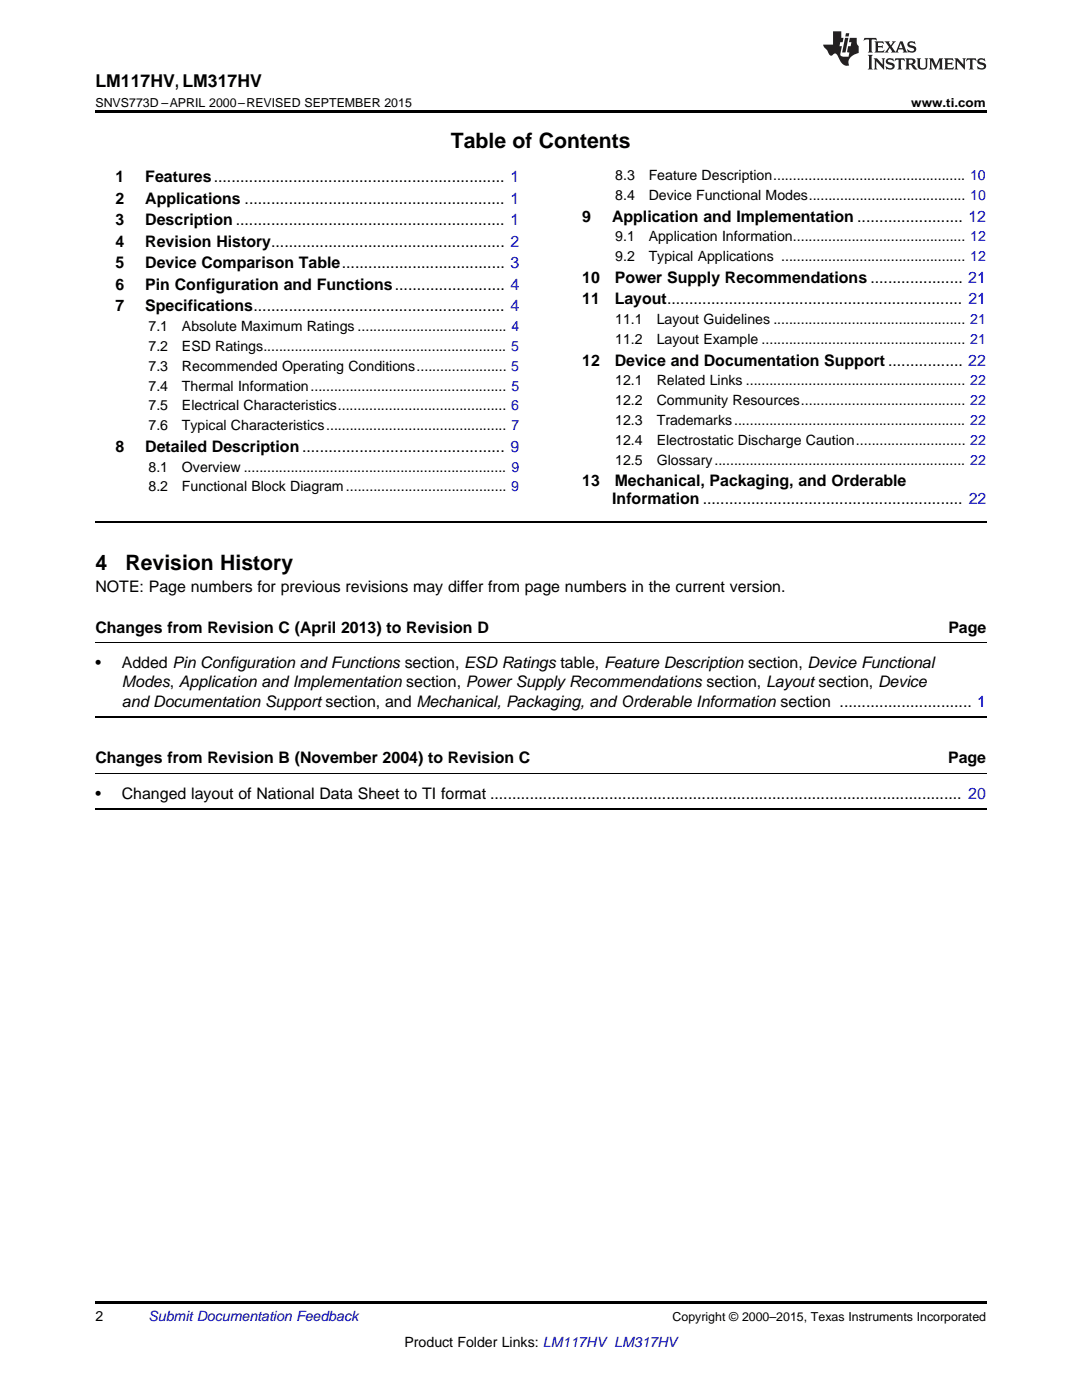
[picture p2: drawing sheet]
<svg xmlns="http://www.w3.org/2000/svg" width="216mm" height="279mm" viewBox="0 0 216 279" stroke-linecap="round" stroke-linejoin="round" font-family="sans-serif">
<defs><g id="words">
<g font-size="4.2">
<text x="90" y="29.6">Table of Contents</text>
<text x="19" y="113.8">4</text>
<text x="25" y="113.8">Revision History</text>
</g>
<text font-size="3.5" x="19" y="17.3">LM117HV, LM317HV</text>
<g font-size="3.2">
<text x="23" y="36.3">1</text>
<text x="23" y="40.6">2</text>
<text x="29" y="36.3">Features.................................................................. 1</text>
<text x="29" y="40.6">Applications ........................................................... 1</text>
<text x="23" y="44.9">3</text>
<text x="29" y="44.9">Description ............................................................. 1</text>
<text x="116.2" y="44.2">9</text>
<text x="122.1" y="44.2">Application and Implementation ........................ 12</text>
<text x="23" y="49.2">4</text>
<text x="23" y="53.6">5</text>
<text x="29" y="49.2">Revision History..................................................... 2</text>
<text x="29" y="53.6">Device Comparison Table..................................... 3</text>
<text x="23" y="57.9">6</text>
<text x="29" y="57.9">Pin Configuration and Functions......................... 4</text>
<text x="116.2" y="56.4">10</text>
<text x="122.7" y="56.4">Power Supply Recommendations ..................... 21</text>
<text x="23" y="62.2">7</text>
<text x="29" y="62.2">Specifications......................................................... 4</text>
<text x="116.2" y="60.7">11</text>
<text x="122.7" y="60.7">Layout................................................................... 21</text>
<text x="116.2" y="73">12</text>
<text x="122.7" y="73">Device and Documentation Support ................. 22</text>
<text x="23" y="90.2">8</text>
<text x="29" y="90.2">Detailed Description.............................................. 9</text>
<text x="116.2" y="97">13</text>
<text x="122.2" y="100.5">Information ........................................................... 22</text>
<text x="122.7" y="97">Mechanical, Packaging, and Orderable</text>
<text x="19" y="118.1">NOTE: Page numbers for previous revisions may differ from page numbers in the current version.</text>
<text x="19" y="126.3">Changes from Revision C (April 2013) to Revision D</text>
<text x="189.2" y="126.3">Page</text>
<text x="19" y="133.3">•</text>
<text x="24.3" y="133.3">Added Pin Configuration and Functions section, ESD Ratings table, Feature Description section, Device Functional</text>
<text x="24.3" y="137.2">Modes, Application and Implementation section, Power Supply Recommendations section, Layout section, Device</text>
<text x="24.3" y="141.1">and Documentation Support section, and Mechanical, Packaging, and Orderable Information section .............................. 1</text>
<text x="19" y="152.4">Changes from Revision B (November 2004) to Revision C</text>
<text x="189.2" y="152.4">Page</text>
<text x="19" y="159.4">•</text>
<text x="24.3" y="159.4">Changed layout of National Data Sheet to TI format ........................................................................................................... 20</text>
</g>
<g font-size="2.8">
<text x="122.8" y="36">8.3</text>
<text x="129.4" y="36">Feature Description................................................. 10</text>
<text x="122.8" y="39.9">8.4</text>
<text x="129.4" y="39.9">Device Functional Modes........................................ 10</text>
<text x="122.8" y="48.2">9.1</text>
<text x="122.8" y="52.1">9.2</text>
<text x="129.4" y="48.2">Application Information............................................ 12</text>
<text x="129.4" y="52.1">Typical Applications ............................................... 12</text>
<text x="122.8" y="64.7">11.1</text>
<text x="131" y="64.7">Layout Guidelines ................................................. 21</text>
<text x="29.6" y="66.1">7.1</text>
<text x="29.6" y="70.1">7.2</text>
<text x="36.3" y="66.1">Absolute Maximum Ratings ...................................... 4</text>
<text x="36.3" y="70.1">ESD Ratings.............................................................. 5</text>
<text x="122.8" y="68.7">11.2</text>
<text x="131" y="68.7">Layout Example .................................................... 21</text>
<text x="29.6" y="74">7.3</text>
<text x="29.6" y="78">7.4</text>
<text x="36.3" y="74">Recommended Operating Conditions....................... 5</text>
<text x="36.3" y="78">Thermal Information.................................................. 5</text>
<text x="122.8" y="76.9">12.1</text>
<text x="131" y="76.9">Related Links ........................................................ 22</text>
<text x="29.6" y="81.9">7.5</text>
<text x="36.3" y="81.9">Electrical Characteristics........................................... 6</text>
<text x="122.8" y="80.9">12.2</text>
<text x="131" y="80.9">Community Resources.......................................... 22</text>
<text x="29.6" y="85.9">7.6</text>
<text x="36.3" y="85.9">Typical Characteristics.............................................. 7</text>
<text x="122.8" y="84.8">12.3</text>
<text x="122.8" y="88.8">12.4</text>
<text x="131" y="84.8">Trademarks........................................................... 22</text>
<text x="131" y="88.8">Electrostatic Discharge Caution............................ 22</text>
<text x="29.6" y="94.1">8.1</text>
<text x="36.3" y="94.1">Overview ................................................................... 9</text>
<text x="122.8" y="92.7">12.5</text>
<text x="131" y="92.7">Glossary................................................................ 22</text>
<text x="29.6" y="98.1">8.2</text>
<text x="36.3" y="98.1">Functional Block Diagram......................................... 9</text>
<text x="19" y="263.6">2</text>
<text x="80.7" y="268.9">Product Folder Links: LM117HV LM317HV</text>
</g>
<text font-size="2.8" fill="#0000c8" x="29.6" y="263.6">Submit Documentation Feedback</text>
<g font-size="2.5">
<text x="19" y="21.4">SNVS773D –APRIL 2000–REVISED SEPTEMBER 2015</text>
<text x="181.8" y="21.4">www.ti.com</text>
<text x="134.2" y="263.6">Copyright © 2000–2015, Texas Instruments Incorporated</text>
</g>
</g></defs>
<path d="M19 22h177.8v.5h-177.8zM19 259.7h177.8v.5h-177.8z" fill="#000"/>
<path d="M19 104.2h177.8M19 143h177.8M19 161.4h177.8" fill="none" stroke="#000" stroke-width=".35"/>
<path d="M19 128.3h177.8M19 154.4h177.8" fill="none" stroke="#000" stroke-width=".2"/>
<g fill="#231f20">
<path d="M172.5 7.6l-.1 .5 .4-.2h.6v.1v2.1l-.2 .4h.9l-.2-.4v-2.1l.1-.1h.5l.5 .2-.2-.5zM174.5 8.3l.2 .3v1.5l-.2 .4h1.8l.2-.6a1.04 1.04 0 0 1-1.3 .2v-.7h.6l.3 .2v-.6l-.3 .2h-.6v-.6l.8-.1 .4 .3-.2-.5zM176.5 8.3l.9 1.1-.9 1.1h.8l-.2-.2 .4-.7 .5 .7-.2 .2h1.5l-.2-.2 .2-.4h.9l.1 .4-.2 .2h1l-.3-.3-.7-1.9h-.5l-.9 2-.8-1 .9-1h-.8l.1 .3-.4 .5-.3-.6 .1-.2zM179.7 8.6l.4 1h-.7zM181.3 8.4a.63 .63 0 0 0-.2 .7 .63 .63 0 0 0 .6 .4l.6 .2 .1 .2a.75 .75 0 0 1-.7 .4 .75 .75 0 0 1-.6-.5l.1 .7 .1-.1a1.11 1.11 0 0 0 1.5-.6 1.13 1.13 0 0 0-1.2-.8l-.1-.4a1.04 1.04 0 0 1 1.2 .2l-.2-.5-.2 .1-.4-.2zM173.2 10.9l.2 .4v2.2l-.2 .4h1l-.3-.4v-2.2l.3-.4zM174.3 11.6l.3 .4v1.5l-.3 .4h.8l-.2-.4v-1.3l1.5 1.7v-1.9l.2-.4h-.7l.2 .4v.9l-1.1-1.3zM177 11.8a.62 .62 0 0 0-.2 .7 .62 .62 0 0 0 .6 .4l.6 .1 .1 .3a.76 .76 0 0 1-.7 .3 .76 .76 0 0 1-.7-.4l.2 .7 .1-.1a1.11 1.11 0 0 0 1.5-.6 1.13 1.13 0 0 0-1.2-.8l-.1-.4a1.04 1.04 0 0 1 1.2 .2l-.2-.6-.2 .1-.5-.1zM178.7 11.6l-.2 .6a.61 .61 0 0 1 .8-.3v1.6l-.2 .4h.9l-.2-.4v-1.6a.63 .63 0 0 1 .7 .3l-.1-.6zM180.6 11.6l.3 .4v1.5l-.3 .4h1l-.2-.2-.1-.8 .6 .2a.76 .76 0 0 0 1.2 .7l-1-1a.58 .58 0 0 0 .6-.5 .58 .58 0 0 0-.5-.6zM181.4 11.9h.1a.45 .45 0 0 1 .5 .1 .45 .45 0 0 1 .1 .5l-.8 .2zM182.9 11.6l.2 .2a2.17 2.17 0 0 0 .3 1.9 .99 .99 0 0 0 1.6-.6v-1.1l.2-.4h-.7l.2 .2a1.92 1.92 0 0 1-.2 1.8 .6 .6 0 0 1-.9-.5v-1.1l.2-.4zM185.4 11.6l.2 .4v1.5l-.2 .4h.7l-.2-.4v-1.4l.8 1.8 .8-1.8v1.4l-.2 .4h.9l-.2-.4v-1.5l.2-.4h-.8l-.6 1.5-.6-1.5zM188.4 11.6l.2 .4v1.5l-.2 .4h1.8l.1-.6a1.04 1.04 0 0 1-1.2 .1v-.6h.5l.4 .2v-.6l-.4 .2h-.5v-.7h.8l.3 .3-.1-.6zM190.5 11.6l.2 .4v1.5l-.2 .4h.7l-.2-.4v-1.3l1.5 1.7v-1.9l.2-.4h-.7l.2 .4v.9l-1.1-1.3zM192.9 11.6l-.1 .6a.61 .61 0 0 1 .7-.3l.1 1.6-.3 .4h1l-.3-.4 .1-1.6a.63 .63 0 0 1 .7 .3l-.1-.6zM195.2 11.8a.62 .62 0 0 0-.2 .7 .62 .62 0 0 0 .6 .4l.6 .1 .1 .3a.76 .76 0 0 1-.7 .3 .76 .76 0 0 1-.6-.4l.1 .7 .1-.1a1.11 1.11 0 0 0 1.6-.6 1.13 1.13 0 0 0-1.3-.8l-.1-.4a1.04 1.04 0 0 1 1.2 .2l-.1-.6-.2 .1-.5-.1z"/>
<path d="M166.2 6.3v2.6h-1.9v.4l.8 .9a.91 .91 0 0 0 1 .8 .56 .56 0 0 1 .5-.3 .56 .56 0 0 1 .5 .3l.4 .8a1.53 1.53 0 0 0 1.9 1.2 1.54 1.54 0 0 1 1-2.1l.9-.3v-1.4a1.52 1.52 0 0 1-.4-1.6h-1.3l-.2 .8h.5l-.2 .8h-.5l-.1 1v.2l.4 .1-.2 .8a1.93 1.93 0 0 1-1.6-.3l.3-1.8h-.5l.2-.8h.4l.2-.8h-.4v-1.3zM168.6 7.6l-.6 2.9h.7l.6-2.9zM168.8 6.6l-.1 .7h.6l.2-.7z"/>
</g>
<use href="#words"/>
</svg>
